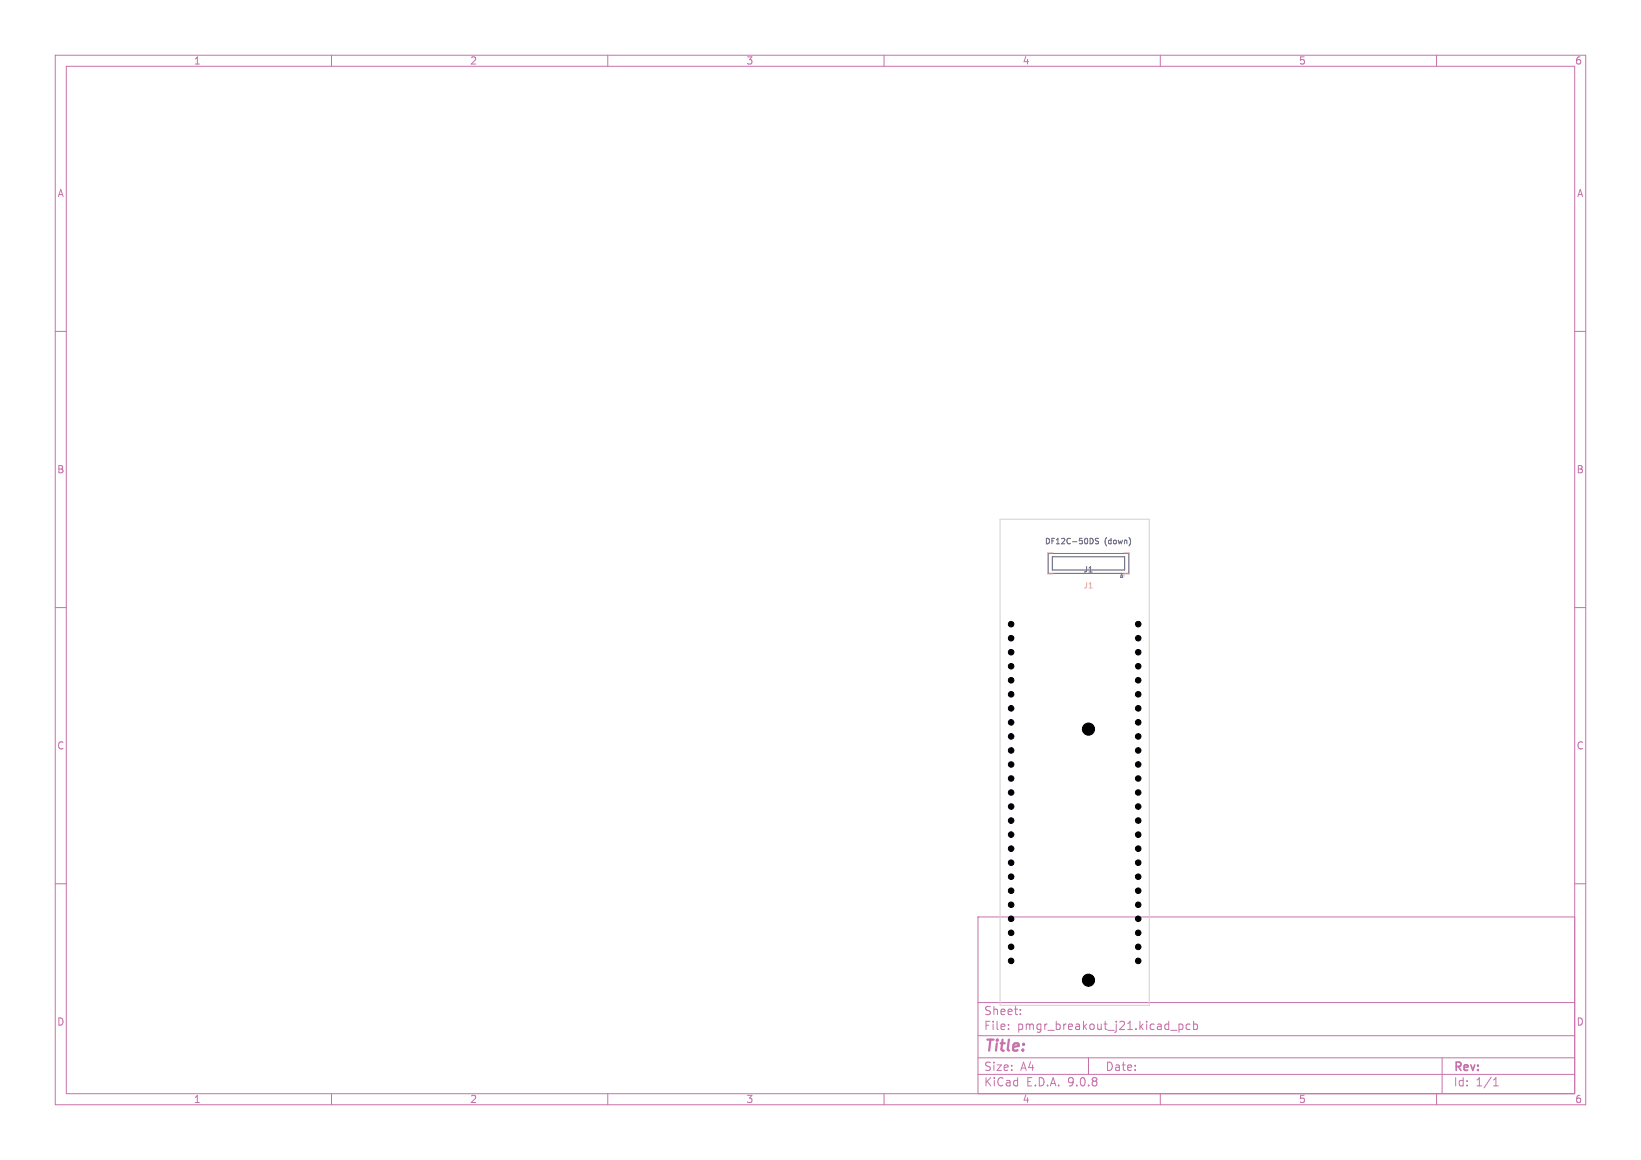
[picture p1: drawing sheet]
<svg xmlns="http://www.w3.org/2000/svg" width="297mm" height="210mm" viewBox="0 0 297 210" stroke-linecap="round" stroke-linejoin="round" font-family="sans-serif">
<defs><g id="words">
<text font-size="2.8" fill="#c872ab" x="178" y="190.9">Title:</text>
<g font-size="2.1" fill="#c872ab">
<text x="178" y="184">Sheet:</text>
<text x="178" y="186.7">File:</text>
<text x="184.1" y="186.7">pmgr_breakout_j21.kicad_pcb</text>
<text x="178" y="196.9">KiCad</text>
<text x="178" y="194.1">Size:</text>
<text x="184.7" y="194.1">A4</text>
<text x="185.7" y="196.9">E.D.A.</text>
<text x="193.3" y="196.9">9.0.8</text>
<text x="200" y="194.1">Date:</text>
<text x="263" y="194.3">Rev:</text>
<text x="263" y="196.9">Id:</text>
<text x="267.1" y="196.9">1/1</text>
</g>
<g font-size="1.8" fill="#c872ab">
<text x="35" y="11.9">1</text>
<text x="85" y="11.9">2</text>
<text x="135" y="11.9">3</text>
<text x="185" y="11.9">4</text>
<text x="235" y="11.9">5</text>
<text x="285" y="11.9">6</text>
<text x="10.3" y="35.9">A</text>
<text x="285.4" y="35.9">A</text>
<text x="10.3" y="85.9">B</text>
<text x="285.3" y="85.9">B</text>
<text x="10.3" y="135.9">C</text>
<text x="285.3" y="135.9">C</text>
<text x="10.3" y="185.9">D</text>
<text x="285.3" y="185.9">D</text>
<text x="35" y="199.9">1</text>
<text x="85" y="199.9">2</text>
<text x="135" y="199.9">3</text>
<text x="185" y="199.9">4</text>
<text x="235" y="199.9">5</text>
<text x="285" y="199.9">6</text>
</g>
<g font-size="1.4" fill="#585d84">
<text x="189" y="98.7">DF12C-50DS</text>
<text x="199.9" y="98.7">(down)</text>
<text x="196" y="103.8">J1</text>
</g>
<text font-size="1.4" fill="#e8b2a7" x="196" y="106.7">J1</text>
</g></defs>
<g fill="none" stroke="#c872ab" stroke-width=".18">
<path d="M10 10h277v190h-277zM12 12h273v186h-273zM60 10v2M110 10v2M160 10v2M210 10v2M260 10v2M10 60h2M285 60h2M10 110h2M285 110h2M10 160h2"/>
<path d="M177 166h108v32h-108zM285 160h2M60 198v2M110 198v2M160 198v2M177 194.5h108M177 191.5h108M177 187.5h108M177 181.5h108M182.5 186.3v.1M182.5 185.5v.1M184.7 183.6v.1"/>
<path d="M184.7 182.8v.1M197 191.5v3M210 198v2M211.9 186.5h1.1M213.4 185.4v1.5M213.4 185.5l.4-.1 .3 .3v.4l-.1 .2h-.6M215.4 185.5l-.4-.1-.3 .3v.4l.1 .2h.6M216 185.5l.5-.1 .2 .3v.4l-.1 .2h-.6M216 184.9v1.5M260 198v2M261 191.5v6.5M270.3 196.6h.9"/>
<path d="M270.3 195.5l.4-.4v1.5"/>
</g>
<path d="M197.8 97.6l.1 .3-.1 .4M198.8 97.5l-.5 .1v.2l.4 .2 .1 .3-.2 .2-.4-.1M204.5 97.6l.1 .4-.1 .6M189.7 100.2h14.6v3.6h-14.6zM190.5 100.8h13.1v2.4h-13.1zM203 103.8l.2 .8h-.4z" fill="none" stroke="#585d84" stroke-width=".18"/>
<path d="M190.6 100.1h-1v3.8h1M203.4 100.1h1v3.8h-1v.4" fill="none" stroke="#e8b2a7" stroke-width=".18"/>
<path d="M181 94h27v88h-27z" fill="none" stroke="#d0d2cd" stroke-width=".18"/>
<g fill="#000" stroke="#000" stroke-width=".18">
<circle cx="183" cy="115.5" r=".5"/>
<circle cx="183" cy="118.1" r=".5"/>
<circle cx="183" cy="113" r=".5"/>
<circle cx="206" cy="115.5" r=".5"/>
<circle cx="206" cy="118.1" r=".5"/>
<circle cx="206" cy="113" r=".5"/>
<circle cx="183" cy="123.2" r=".5"/>
<circle cx="183" cy="120.6" r=".5"/>
<circle cx="183" cy="125.7" r=".5"/>
<circle cx="183" cy="130.8" r=".5"/>
<circle cx="183" cy="135.9" r=".5"/>
<circle cx="183" cy="138.4" r=".5"/>
<circle cx="183" cy="128.2" r=".5"/>
<circle cx="183" cy="133.3" r=".5"/>
<circle cx="197" cy="132" r="1.1"/>
<circle cx="206" cy="120.6" r=".5"/>
<circle cx="206" cy="125.7" r=".5"/>
<circle cx="206" cy="123.2" r=".5"/>
<circle cx="206" cy="128.2" r=".5"/>
<circle cx="206" cy="133.3" r=".5"/>
<circle cx="206" cy="135.9" r=".5"/>
<circle cx="206" cy="130.8" r=".5"/>
<circle cx="206" cy="138.4" r=".5"/>
<circle cx="183" cy="140.9" r=".5"/>
<circle cx="183" cy="158.7" r=".5"/>
<circle cx="183" cy="153.6" r=".5"/>
<circle cx="183" cy="151.1" r=".5"/>
<circle cx="183" cy="143.5" r=".5"/>
<circle cx="183" cy="148.6" r=".5"/>
<circle cx="183" cy="146" r=".5"/>
<circle cx="183" cy="156.2" r=".5"/>
<circle cx="206" cy="153.6" r=".5"/>
<circle cx="206" cy="146" r=".5"/>
<circle cx="206" cy="151.1" r=".5"/>
<circle cx="206" cy="148.6" r=".5"/>
<circle cx="206" cy="156.2" r=".5"/>
<circle cx="206" cy="143.5" r=".5"/>
<circle cx="206" cy="140.9" r=".5"/>
<circle cx="206" cy="158.7" r=".5"/>
<circle cx="183" cy="168.9" r=".5"/>
<circle cx="183" cy="161.3" r=".5"/>
<circle cx="183" cy="163.8" r=".5"/>
<circle cx="183" cy="166.3" r=".5"/>
<circle cx="183" cy="171.4" r=".5"/>
<circle cx="183" cy="174" r=".5"/>
<circle cx="197" cy="177.5" r="1.1"/>
<circle cx="206" cy="168.9" r=".5"/>
<circle cx="206" cy="161.3" r=".5"/>
<circle cx="206" cy="163.8" r=".5"/>
<circle cx="206" cy="166.3" r=".5"/>
<circle cx="206" cy="174" r=".5"/>
<circle cx="206" cy="171.4" r=".5"/>
</g>
<use href="#words"/>
</svg>
